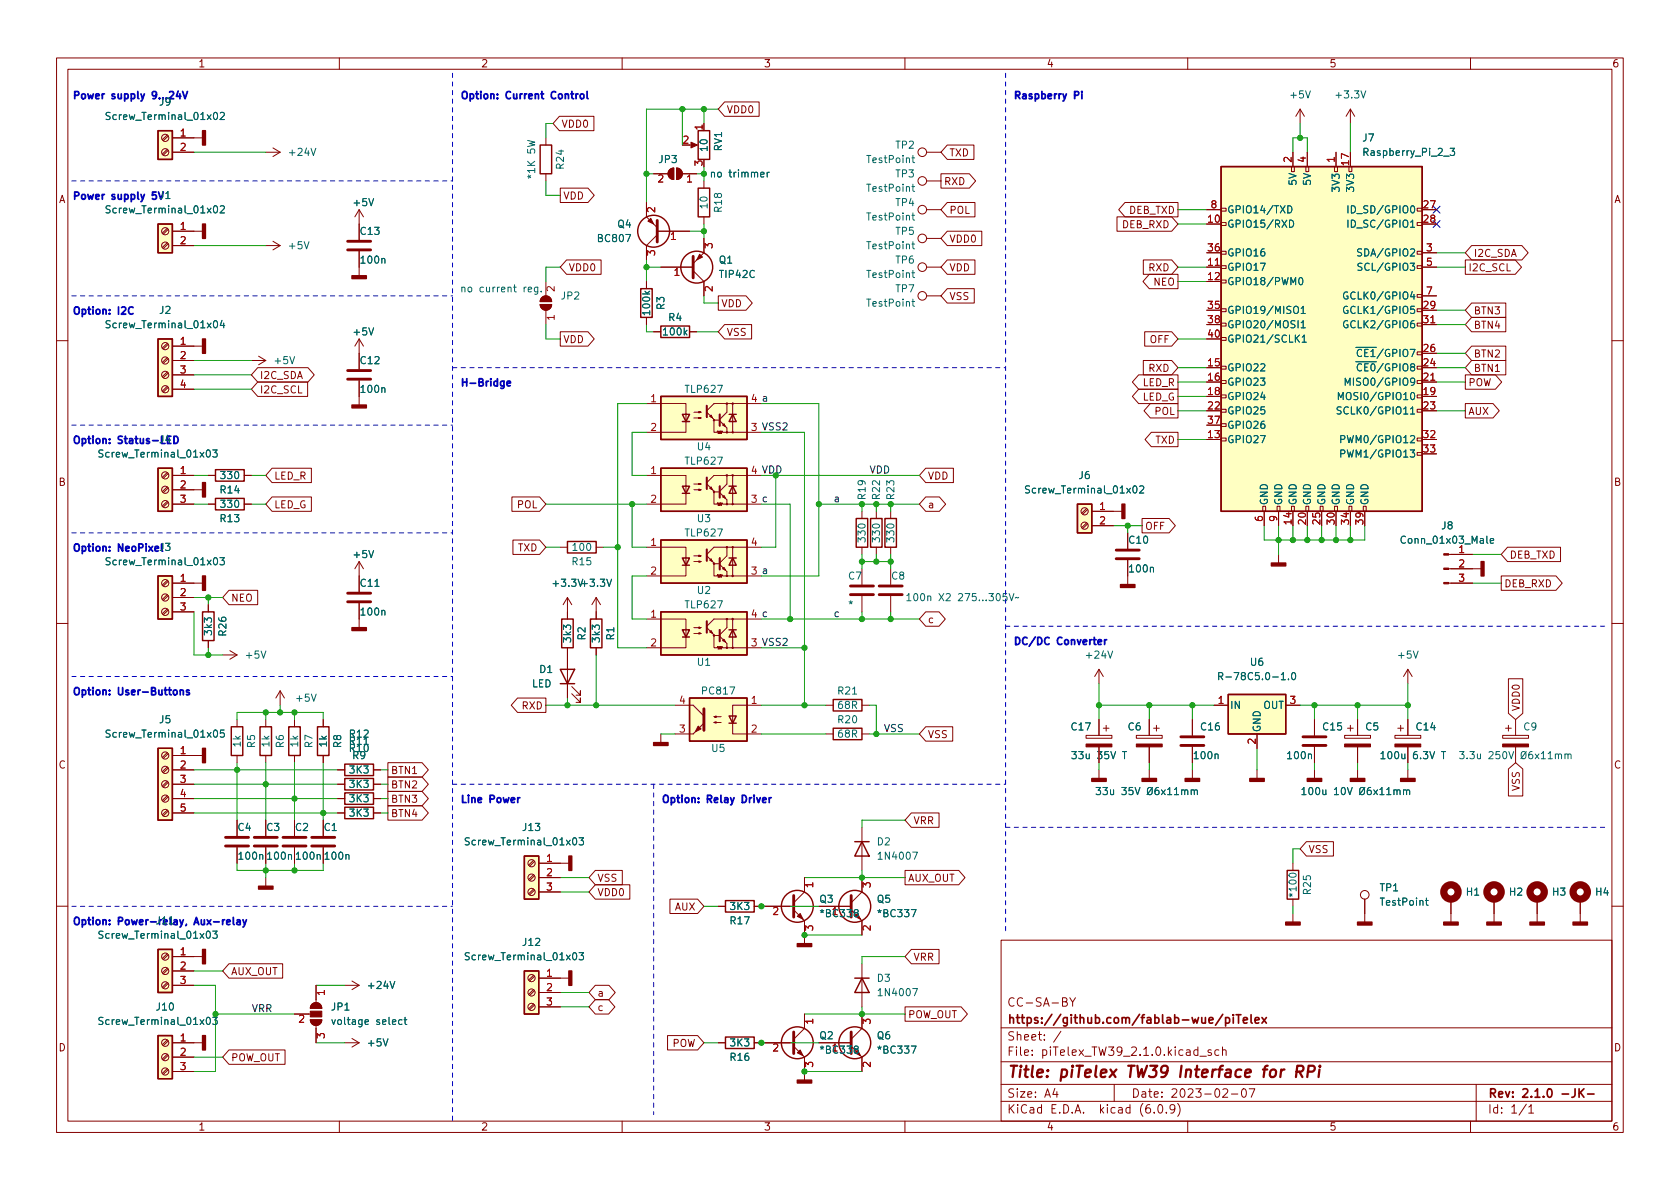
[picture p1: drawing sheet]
<svg xmlns="http://www.w3.org/2000/svg" width="297mm" height="210mm" viewBox="0 0 297 210" stroke-linecap="round" stroke-linejoin="round" font-family="sans-serif">
<defs><g id="words">
<text font-size="2.8" fill="#840000" x="178" y="190.6">Title: piTelex TW39 Interface for RPi</text>
<g font-size="2.1" fill="#840000">
<text x="178" y="178">CC-SA-BY</text>
<text x="178" y="184">Sheet: /</text>
<text x="178" y="181">https://github.com/fablab-wue/piTelex</text>
<text x="178" y="186.7">File: piTelex_TW39_2.1.0.kicad_sch</text>
<text x="178" y="196.9">KiCad E.D.A. kicad (6.0.9)</text>
<text x="178" y="194.1">Size: A4</text>
<text x="200" y="194.1">Date: 2023-02-07</text>
<text x="263" y="194.1">Rev: 2.1.0 -JK-</text>
<text x="263" y="196.9">Id: 1/1</text>
</g>
<g font-size="1.8" fill="#840000">
<text x="35" y="11.9">1</text>
<text x="85" y="11.9">2</text>
<text x="135" y="11.9">3</text>
<text x="185" y="11.9">4</text>
<text x="235" y="11.9">5</text>
<text x="285" y="11.9">6</text>
<text x="99.2" y="22.6">VDD0</text>
<text x="128.4" y="20">VDD0</text>
<text x="167.8" y="27.6">TXD</text>
<text x="10.3" y="35.9">A</text>
<text x="99.5" y="35.3">VDD</text>
<text x="166.8" y="32.7">RXD</text>
<text x="285.3" y="35.9">A</text>
<text x="167.8" y="37.8">POL</text>
<text x="198.4" y="40.3">DEB_RXD</text>
<text x="199.5" y="37.8">DEB_TXD</text>
<text x="100.5" y="48">VDD0</text>
<text x="167.8" y="48">VDD</text>
<text x="167.8" y="42.9">VDD0</text>
<text x="203.1" y="48">RXD</text>
<text x="259.6" y="48">I2C_SCL</text>
<text x="260.5" y="45.4">I2C_SDA</text>
<text x="167.8" y="53">VSS</text>
<text x="204" y="50.5">NEO</text>
<text x="127.5" y="54.3">VDD</text>
<text x="128.4" y="59.4">VSS</text>
<text x="260.5" y="55.6">BTN3</text>
<text x="260.5" y="58.1">BTN4</text>
<text x="99.5" y="60.7">VDD</text>
<text x="203.1" y="65.7">RXD</text>
<text x="203.3" y="60.7">OFF</text>
<text x="260.5" y="65.7">BTN1</text>
<text x="260.5" y="63.2">BTN2</text>
<text x="45.9" y="67">I2C_SDA</text>
<text x="45.9" y="69.6">I2C_SCL</text>
<text x="201.9" y="70.8">LED_G</text>
<text x="202" y="68.3">LED_R</text>
<text x="259.6" y="68.3">POW</text>
<text x="204.2" y="73.4">POL</text>
<text x="259.6" y="73.4">AUX</text>
<text x="204.3" y="78.4">TXD</text>
<text x="10.3" y="85.9">B</text>
<text x="48.4" y="84.8">LED_R</text>
<text x="48.4" y="89.9">LED_G</text>
<text x="91.5" y="89.9">POL</text>
<text x="164" y="84.8">VDD</text>
<text x="164" y="89.9">a</text>
<text x="285.3" y="85.9">B</text>
<text x="202.4" y="93.7">OFF</text>
<text x="91.6" y="97.5">TXD</text>
<text x="266.9" y="98.8">DEB_TXD</text>
<text x="40.8" y="106.4">NEO</text>
<text x="265.9" y="103.8">DEB_RXD</text>
<text x="164" y="110.2">c</text>
<text x="92.3" y="125.4">RXD</text>
<text x="268.7" y="125.8" transform="rotate(-90 268.7 125.8)">VDD0</text>
<text x="164" y="130.5">VSS</text>
<text x="10.3" y="135.9">C</text>
<text x="69.1" y="136.9">BTN1</text>
<text x="285.3" y="135.9">C</text>
<text x="69.1" y="139.4">BTN2</text>
<text x="69.1" y="141.9">BTN3</text>
<text x="268.7" y="139.8" transform="rotate(-90 268.7 139.8)">VSS</text>
<text x="69.1" y="144.5">BTN4</text>
<text x="161.4" y="145.8">VRR</text>
<text x="105.6" y="155.9">VSS</text>
<text x="160.5" y="155.9">AUX_OUT</text>
<text x="231.3" y="150.8">VSS</text>
<text x="105.6" y="158.5">VDD0</text>
<text x="119.3" y="161">AUX</text>
<text x="40.8" y="172.4">AUX_OUT</text>
<text x="161.4" y="169.9">VRR</text>
<text x="105.6" y="178.8">c</text>
<text x="105.6" y="176.2">a</text>
<text x="10.3" y="185.9">D</text>
<text x="118.8" y="185.1">POW</text>
<text x="160.5" y="180">POW_OUT</text>
<text x="285.3" y="185.9">D</text>
<text x="40.8" y="187.7">POW_OUT</text>
<text x="35" y="199.9">1</text>
<text x="85" y="199.9">2</text>
<text x="135" y="199.9">3</text>
<text x="185" y="199.9">4</text>
<text x="235" y="199.9">5</text>
<text x="285" y="199.9">6</text>
</g>
<g font-size="1.8" fill="#0000c2">
<text x="12.7" y="17.5">Power supply 9...24V</text>
<text x="81.3" y="17.5">Option: Current Control</text>
<text x="179.1" y="17.5">Raspberry Pi</text>
<text x="12.7" y="35.3">Power supply 5V</text>
<text x="12.7" y="55.6">Option: I2C</text>
<text x="81.3" y="68.3">H-Bridge</text>
<text x="12.7" y="78.5">Option: Status-LED</text>
<text x="12.7" y="97.5">Option: NeoPixel J3</text>
<text x="179.1" y="114">DC/DC Converter</text>
<text x="12.7" y="122.9">Option: User-Buttons</text>
<text x="81.3" y="142">Line Power</text>
<text x="116.8" y="142">Option: Relay Driver</text>
<text x="12.7" y="163.6">Option: Power-relay, Aux-relay</text>
</g>
<g font-size="1.8" fill="#006464">
<text x="228.3" y="17.4">+5V</text>
<text x="236.4" y="17.4">+3.3V</text>
<text x="19.5" y="21.2">Screw_Terminal_01x02</text>
<text x="28.2" y="18.7">J9</text>
<text x="51.3" y="27.6">+24V</text>
<text x="99.7" y="29.8" transform="rotate(-90 99.7 29.8)">R24</text>
<text x="116.5" y="28.8">JP3</text>
<text x="125.1" y="26.7" transform="rotate(-90 125.1 26.7)">10</text>
<text x="127.6" y="26.7" transform="rotate(-90 127.6 26.7)">RV1</text>
<text x="153.5" y="28.8">TestPoint</text>
<text x="158.4" y="26.3">TP2</text>
<text x="241" y="25">J7</text>
<text x="241.5" y="27.6">Raspberry_Pi_2_3</text>
<text x="28.2" y="35.2">J1</text>
<text x="94.6" y="31.2" transform="rotate(-90 94.6 31.2)">*1K 5W</text>
<text x="126.2" y="31.4">no trimmer</text>
<text x="153.5" y="33.9">TestPoint</text>
<text x="158.4" y="31.4">TP3</text>
<text x="229.2" y="32.6" transform="rotate(-90 229.2 32.6)">5V</text>
<text x="231.8" y="32.6" transform="rotate(-90 231.8 32.6)">5V</text>
<text x="236.9" y="33.6" transform="rotate(-90 236.9 33.6)">3V3</text>
<text x="239.4" y="33.6" transform="rotate(-90 239.4 33.6)">3V3</text>
<text x="19.5" y="37.7">Screw_Terminal_01x02</text>
<text x="62.6" y="36.4">+5V</text>
<text x="63.8" y="41.5">C13</text>
<text x="109.2" y="40.3">Q4</text>
<text x="125.1" y="36.8" transform="rotate(-90 125.1 36.8)">10</text>
<text x="127.6" y="37.4" transform="rotate(-90 127.6 37.4)">R18</text>
<text x="153.5" y="39">TestPoint</text>
<text x="158.4" y="41.5">TP5</text>
<text x="158.4" y="36.4">TP4</text>
<text x="216.9" y="40.3">GPIO15/RXD</text>
<text x="216.9" y="37.7">GPIO14/TXD</text>
<text x="239.3" y="37.7">ID_SD/GPIO0</text>
<text x="239.3" y="40.3">ID_SC/GPIO1</text>
<text x="51.2" y="44.1">+5V</text>
<text x="64" y="46.6">100n</text>
<text x="105.8" y="42.8">BC807</text>
<text x="127.2" y="46.6">Q1</text>
<text x="153.5" y="44.1">TestPoint</text>
<text x="158.4" y="46.6">TP6</text>
<text x="216.9" y="47.9">GPIO17</text>
<text x="216.9" y="45.3">GPIO16</text>
<text x="240.8" y="45.3">SDA/GPIO2</text>
<text x="241" y="47.9">SCL/GPIO3</text>
<text x="82.4" y="51.7">no current reg.</text>
<text x="99.3" y="53">JP2</text>
<text x="127.3" y="49.1">TIP42C</text>
<text x="153.5" y="49.1">TestPoint</text>
<text x="158.4" y="51.7">TP7</text>
<text x="216.9" y="50.4">GPIO18/PWM0</text>
<text x="238.6" y="53">GCLK0/GPIO4</text>
<text x="19.5" y="58">Screw_Terminal_01x04</text>
<text x="28.2" y="55.5">J2</text>
<text x="62.6" y="59.3">+5V</text>
<text x="114.9" y="55.6" transform="rotate(-90 114.9 55.6)">100k</text>
<text x="117.4" y="59.3">100k</text>
<text x="117.5" y="54.7" transform="rotate(-90 117.5 54.7)">R3</text>
<text x="118.2" y="56.8">R4</text>
<text x="153.5" y="54.2">TestPoint</text>
<text x="216.9" y="55.5">GPIO19/MISO1</text>
<text x="216.9" y="58">GPIO20/MOSI1</text>
<text x="238.6" y="55.5">GCLK1/GPIO5</text>
<text x="238.6" y="58">GCLK2/GPIO6</text>
<text x="48.7" y="64.4">+5V</text>
<text x="63.8" y="64.4">C12</text>
<text x="216.9" y="65.7">GPIO22</text>
<text x="216.9" y="60.6">GPIO21/SCLK1</text>
<text x="239.7" y="65.7">~{CE0}/GPIO8</text>
<text x="239.7" y="63.1">~{CE1}/GPIO7</text>
<text x="64" y="69.5">100n</text>
<text x="121.3" y="69.5">TLP627</text>
<text x="216.9" y="68.2">GPIO23</text>
<text x="216.9" y="70.7">GPIO24</text>
<text x="238.1" y="70.7">MOSI0/GPIO10</text>
<text x="239" y="68.2">MISO0/GPIO9</text>
<text x="216.9" y="73.3">GPIO25</text>
<text x="216.9" y="75.8">GPIO26</text>
<text x="237.8" y="73.3">SCLK0/GPIO11</text>
<text x="18.2" y="80.9">Screw_Terminal_01x03</text>
<text x="28.2" y="78.4">J4</text>
<text x="121.3" y="82.2">TLP627</text>
<text x="123.3" y="79.6">U4</text>
<text x="216.9" y="78.4">GPIO27</text>
<text x="238.3" y="78.4">PWM0/GPIO12</text>
<text x="238.3" y="80.9">PWM1/GPIO13</text>
<text x="39" y="87.2">R14</text>
<text x="39.2" y="84.7">330</text>
<text x="39.2" y="89.8">330</text>
<text x="153" y="88.2" transform="rotate(-90 153 88.2)">R19</text>
<text x="155.6" y="88.2" transform="rotate(-90 155.6 88.2)">R22</text>
<text x="158.1" y="88.2" transform="rotate(-90 158.1 88.2)">R23</text>
<text x="182" y="87.2">Screw_Terminal_01x02</text>
<text x="190.8" y="84.7">J6</text>
<text x="224.2" y="89.4" transform="rotate(-90 224.2 89.4)">GND</text>
<text x="226.7" y="89.4" transform="rotate(-90 226.7 89.4)">GND</text>
<text x="229.2" y="89.4" transform="rotate(-90 229.2 89.4)">GND</text>
<text x="231.8" y="89.4" transform="rotate(-90 231.8 89.4)">GND</text>
<text x="234.3" y="89.4" transform="rotate(-90 234.3 89.4)">GND</text>
<text x="236.9" y="89.4" transform="rotate(-90 236.9 89.4)">GND</text>
<text x="239.4" y="89.4" transform="rotate(-90 239.4 89.4)">GND</text>
<text x="241.9" y="89.4" transform="rotate(-90 241.9 89.4)">GND</text>
<text x="39" y="92.3">R13</text>
<text x="121.3" y="94.9">TLP627</text>
<text x="123.3" y="92.3">U3</text>
<text x="153" y="95.7" transform="rotate(-90 153 95.7)">330</text>
<text x="155.6" y="95.7" transform="rotate(-90 155.6 95.7)">330</text>
<text x="158.1" y="95.7" transform="rotate(-90 158.1 95.7)">330</text>
<text x="254.9" y="93.6">J8</text>
<text x="19.5" y="99.9">Screw_Terminal_01x03</text>
<text x="28.2" y="97.4">J3</text>
<text x="62.6" y="98.7">+5V</text>
<text x="101.2" y="99.9">R15</text>
<text x="101.4" y="97.4">100</text>
<text x="199.7" y="96.1">C10</text>
<text x="199.8" y="101.2">100n</text>
<text x="248.2" y="96.1">Conn_01x03_Male</text>
<text x="63.8" y="103.8">C11</text>
<text x="98" y="103.8">+3.3V +3.3V</text>
<text x="121.3" y="107.6">TLP627</text>
<text x="123.3" y="105">U2</text>
<text x="150" y="102.5">C7</text>
<text x="150.1" y="107.6">*</text>
<text x="157.7" y="102.5">C8</text>
<text x="162.3" y="106.3">100n X2 275...305V~</text>
<text x="37.5" y="112.2" transform="rotate(-90 37.5 112.2)">3k3</text>
<text x="40" y="112.4" transform="rotate(-90 40 112.4)">R26</text>
<text x="64" y="108.8">100n</text>
<text x="101" y="113.5" transform="rotate(-90 101 113.5)">3k3</text>
<text x="103.5" y="113.1" transform="rotate(-90 103.5 113.1)">R2</text>
<text x="106" y="113.5" transform="rotate(-90 106 113.5)">3k3</text>
<text x="108.6" y="113.1" transform="rotate(-90 108.6 113.1)">R1</text>
<text x="43.6" y="116.5">+5V</text>
<text x="95.4" y="119">D1</text>
<text x="123.3" y="117.7">U1</text>
<text x="192.2" y="116.5">+24V</text>
<text x="221.1" y="117.7">U6</text>
<text x="247.3" y="116.5">+5V</text>
<text x="52.5" y="124.1">+5V</text>
<text x="94" y="121.5">LED</text>
<text x="124.3" y="122.8">PC817</text>
<text x="148.2" y="122.8">R21</text>
<text x="148.2" y="125.3">68R</text>
<text x="216.9" y="120.3">R-78C5.0-1.0</text>
<text x="217.4" y="125.3">IN</text>
<text x="223.3" y="125.3">OUT</text>
<text x="19.5" y="130.4">Screw_Terminal_01x05</text>
<text x="28.2" y="127.9">J5</text>
<text x="61.9" y="130.4">R12</text>
<text x="61.9" y="131.7">R11</text>
<text x="148.2" y="127.9">R20</text>
<text x="148.2" y="130.4">68R</text>
<text x="189.5" y="129.2">C17</text>
<text x="199.5" y="129.2">C6</text>
<text x="212.4" y="129.2">C16</text>
<text x="222.9" y="129.5" transform="rotate(-90 222.9 129.5)">GND</text>
<text x="234" y="129.2">C15</text>
<text x="241.5" y="129.2">C5</text>
<text x="250.5" y="129.2">C14</text>
<text x="269.4" y="129.2">C9</text>
<text x="42.5" y="132" transform="rotate(-90 42.5 132)">1k</text>
<text x="45.1" y="132.2" transform="rotate(-90 45.1 132.2)">R5</text>
<text x="47.6" y="132" transform="rotate(-90 47.6 132)">1k</text>
<text x="50.2" y="132.2" transform="rotate(-90 50.2 132.2)">R6</text>
<text x="52.7" y="132" transform="rotate(-90 52.7 132)">1k</text>
<text x="55.2" y="132.2" transform="rotate(-90 55.2 132.2)">R7</text>
<text x="57.8" y="132" transform="rotate(-90 57.8 132)">1k</text>
<text x="60.3" y="132.2" transform="rotate(-90 60.3 132.2)">R8</text>
<text x="61.9" y="136.8">3K3</text>
<text x="61.9" y="133">R10</text>
<text x="62.4" y="134.2">R9</text>
<text x="125.9" y="133">U5</text>
<text x="190.2" y="134.2">33u 35V T</text>
<text x="211.3" y="134.2">100n</text>
<text x="227.8" y="134.2">100n</text>
<text x="244.9" y="134.2">100u 6.3V T</text>
<text x="61.9" y="139.3">3K3</text>
<text x="61.9" y="141.9">3K3</text>
<text x="42.1" y="146.9">C4</text>
<text x="47.2" y="146.9">C3</text>
<text x="52.3" y="146.9">C2</text>
<text x="57.3" y="146.9">C1</text>
<text x="61.9" y="144.4">3K3</text>
<text x="83" y="149.5">Screw_Terminal_01x03</text>
<text x="92.5" y="146.9">J13</text>
<text x="155.1" y="149.5">D2</text>
<text x="42.4" y="152">100n</text>
<text x="47.4" y="152">100n</text>
<text x="52.5" y="152">100n</text>
<text x="57.6" y="152">100n</text>
<text x="155.6" y="152">1N4007</text>
<text x="129.2" y="160.9">3K3</text>
<text x="144.9" y="159.6">Q3</text>
<text x="147.1" y="161.8">1</text>
<text x="155.1" y="159.6">Q5</text>
<text x="229.2" y="158.3" transform="rotate(-90 229.2 158.3)">*100</text>
<text x="231.8" y="158.1" transform="rotate(-90 231.8 158.1)">R25</text>
<text x="244" y="157.6">TP1</text>
<text x="244.2" y="160.1">TestPoint</text>
<text x="259.3" y="158.4">H1</text>
<text x="266.9" y="158.4">H2</text>
<text x="274.5" y="158.4">H3</text>
<text x="282.2" y="158.4">H4</text>
<text x="18.2" y="166">Screw_Terminal_01x03</text>
<text x="27.7" y="163.4">J11</text>
<text x="92.5" y="167.3">J12</text>
<text x="129.2" y="163.4">R17</text>
<text x="145.3" y="162.2">*BC338</text>
<text x="155.5" y="162.2">*BC337</text>
<text x="83" y="169.8">Screw_Terminal_01x03</text>
<text x="155.1" y="173.6">D3</text>
<text x="27.7" y="178.7">J10</text>
<text x="58.6" y="178.7">JP1</text>
<text x="65.3" y="174.9">+24V</text>
<text x="155.6" y="176.1">1N4007</text>
<text x="18.2" y="181.2">Screw_Terminal_01x03</text>
<text x="59.4" y="181.2">voltage select</text>
<text x="65.2" y="185">+5V</text>
<text x="129.2" y="185">3K3</text>
<text x="144.9" y="183.8">Q2</text>
<text x="147.1" y="185.9">1</text>
<text x="155.1" y="183.8">Q6</text>
<text x="129.2" y="187.6">R16</text>
<text x="145.3" y="186.3">*BC338</text>
<text x="155.5" y="186.3">*BC337</text>
</g>
<g font-size="1.8" fill="#a90000">
<text x="124.2" y="23" transform="rotate(-90 124.2 23)">1</text>
<text x="31.9" y="24.1">1</text>
<text x="31.9" y="26.7">2</text>
<text x="120.8" y="25.4">2</text>
<text x="124.2" y="29.3" transform="rotate(-90 124.2 29.3)">3</text>
<text x="228.3" y="28.7" transform="rotate(-90 228.3 28.7)">2</text>
<text x="230.9" y="28.7" transform="rotate(-90 230.9 28.7)">4</text>
<text x="236" y="28.7" transform="rotate(-90 236 28.7)">1</text>
<text x="238.5" y="29.2" transform="rotate(-90 238.5 29.2)">17</text>
<text x="116.3" y="32.3">2</text>
<text x="121.4" y="32.3">1</text>
<text x="31.9" y="40.6">1</text>
<text x="115.8" y="37.6" transform="rotate(-90 115.8 37.6)">2</text>
<text x="213.6" y="39.4">10</text>
<text x="214.1" y="36.8">8</text>
<text x="251.7" y="36.8">27</text>
<text x="251.7" y="39.4">28</text>
<text x="31.9" y="43.2">2</text>
<text x="115.8" y="45.2" transform="rotate(-90 115.8 45.2)">3</text>
<text x="118.6" y="42.4">1</text>
<text x="126" y="43.9" transform="rotate(-90 126 43.9)">3</text>
<text x="213.6" y="47">11</text>
<text x="213.6" y="44.4">36</text>
<text x="252.2" y="44.4">3</text>
<text x="252.2" y="47">5</text>
<text x="98" y="51.5" transform="rotate(-90 98 51.5)">2</text>
<text x="119.2" y="48.8">1</text>
<text x="126" y="51.5" transform="rotate(-90 126 51.5)">2</text>
<text x="213.6" y="49.5">12</text>
<text x="252.2" y="52.1">7</text>
<text x="98" y="56.6" transform="rotate(-90 98 56.6)">1</text>
<text x="213.6" y="54.6">35</text>
<text x="213.6" y="57.1">38</text>
<text x="213.6" y="59.7">40</text>
<text x="251.7" y="54.6">29</text>
<text x="251.7" y="57.1">31</text>
<text x="31.9" y="61">1</text>
<text x="31.9" y="63.5">2</text>
<text x="213.6" y="64.8">15</text>
<text x="251.7" y="64.8">24</text>
<text x="251.7" y="62.2">26</text>
<text x="31.9" y="66">3</text>
<text x="31.9" y="68.6">4</text>
<text x="115.1" y="71.1">1</text>
<text x="213.6" y="67.3">16</text>
<text x="213.6" y="69.8">18</text>
<text x="251.7" y="69.8">19</text>
<text x="251.7" y="67.3">21</text>
<text x="115.1" y="76.2">2</text>
<text x="213.6" y="77.5">13</text>
<text x="213.6" y="72.4">22</text>
<text x="213.6" y="74.9">37</text>
<text x="251.7" y="72.4">23</text>
<text x="251.7" y="77.5">32</text>
<text x="31.9" y="83.8">1</text>
<text x="115.1" y="83.8">1</text>
<text x="251.7" y="80">33</text>
<text x="31.9" y="86.4">2</text>
<text x="31.9" y="88.9">3</text>
<text x="115.1" y="88.9">2</text>
<text x="194.5" y="90.2">1</text>
<text x="194.5" y="92.7">2</text>
<text x="223.3" y="92.2" transform="rotate(-90 223.3 92.2)">6</text>
<text x="225.8" y="92.2" transform="rotate(-90 225.8 92.2)">9</text>
<text x="228.3" y="92.7" transform="rotate(-90 228.3 92.7)">14</text>
<text x="230.9" y="92.7" transform="rotate(-90 230.9 92.7)">20</text>
<text x="233.4" y="92.7" transform="rotate(-90 233.4 92.7)">25</text>
<text x="236" y="92.7" transform="rotate(-90 236 92.7)">30</text>
<text x="238.5" y="92.7" transform="rotate(-90 238.5 92.7)">34</text>
<text x="241" y="92.7" transform="rotate(-90 241 92.7)">39</text>
<text x="115.1" y="96.5">1</text>
<text x="115.1" y="101.6">2</text>
<text x="132.9" y="96.5">4</text>
<text x="258" y="97.8">1</text>
<text x="258" y="100.3">2</text>
<text x="31.9" y="102.9">1</text>
<text x="31.9" y="105.4">2</text>
<text x="31.9" y="107.9">3</text>
<text x="258" y="102.9">3</text>
<text x="115.1" y="109.2">1</text>
<text x="115.1" y="114.3">2</text>
<text x="120.2" y="124.5">4</text>
<text x="132.9" y="124.5">1</text>
<text x="215.4" y="124.5">1</text>
<text x="228.1" y="124.5">3</text>
<text x="120.2" y="129.5">3</text>
<text x="132.9" y="129.5">2</text>
<text x="222" y="131.6" transform="rotate(-90 222 131.6)">2</text>
<text x="31.9" y="133.3">1</text>
<text x="31.9" y="135.9">2</text>
<text x="31.9" y="138.4">3</text>
<text x="31.9" y="141">4</text>
<text x="31.9" y="143.5">5</text>
<text x="96.7" y="152.4">1</text>
<text x="96.7" y="154.9">2</text>
<text x="96.7" y="157.5">3</text>
<text x="136.7" y="161.8">2</text>
<text x="143.8" y="157" transform="rotate(-90 143.8 157)">1</text>
<text x="153.9" y="157" transform="rotate(-90 153.9 157)">3</text>
<text x="143.8" y="164.6" transform="rotate(-90 143.8 164.6)">3</text>
<text x="153.9" y="164.6" transform="rotate(-90 153.9 164.6)">2</text>
<text x="31.9" y="168.9">1</text>
<text x="31.9" y="171.4">2</text>
<text x="31.9" y="174">3</text>
<text x="96.7" y="172.7">1</text>
<text x="57.4" y="176" transform="rotate(-90 57.4 176)">1</text>
<text x="96.7" y="175.3">2</text>
<text x="96.7" y="177.8">3</text>
<text x="31.9" y="184.1">1</text>
<text x="52.8" y="180.8">2</text>
<text x="57.4" y="183.6" transform="rotate(-90 57.4 183.6)">3</text>
<text x="136.7" y="185.9">2</text>
<text x="143.8" y="181.1" transform="rotate(-90 143.8 181.1)">1</text>
<text x="153.9" y="181.1" transform="rotate(-90 153.9 181.1)">3</text>
<text x="31.9" y="186.7">2</text>
<text x="31.9" y="189.2">3</text>
<text x="143.8" y="188.7" transform="rotate(-90 143.8 188.7)">3</text>
<text x="153.9" y="188.7" transform="rotate(-90 153.9 188.7)">2</text>
</g>
<g font-size="1.8" fill="#0f0f0f">
<text x="132.9" y="71.1">4 a</text>
<text x="132.9" y="76.2">3 VSS2</text>
<text x="153.7" y="83.7">VDD</text>
<text x="132.9" y="88.9">3 c</text>
<text x="147.3" y="88.8">a</text>
<text x="132.9" y="101.6">3 a</text>
<text x="132.9" y="109.2">4 c</text>
<text x="147.3" y="109.1">c</text>
<text x="132.9" y="114.3">3 VSS2</text>
<text x="156.2" y="129.4">VSS</text>
<text x="44.4" y="179">VRR</text>
</g>
<text font-size="1.8" fill="#009600" x="132.9" y="83.8">4 VDD</text>
</g></defs>
<g fill="none" stroke="#840000" stroke-width=".18">
<path d="M10 10.2h277v190.1h-277zM12 12.2h273v186.1h-273zM60 10.2v2M110 10.2v2M128.1 18h6.1v2.6h-6.1l-1.1-1.3zM160 10.2v2M210 10.2v2M229.9 19.3l-.8 1.3M229.9 19.3v2.5M229.9 19.3l.7 1.3M238.8 19.3l-.8 1.3M238.8 19.3v2.5"/>
<path d="M238.8 19.3l.7 1.3M260 10.2v2M29.6 26.4l-.9 .8M29.6 23.9l-.9 .8M29.7 26.6l-.8 .8M29.7 24l-.8 .9M30.5 26.9h3.8M30.5 24.4h5.3M47 26.9h2.5M48.3 26.2l1.2 .7M49.5 26.9l-1.2 .8M63.5 37.1v5.3"/>
<path d="M63.5 37.1l-.8 1.2M63.5 37.1l.8 1.2M96.5 24.4v1.2M96.5 30.7v1.3M98.9 20.6h6.1v2.5h-6.1l-1.1-1.3zM99.1 33.3h4.9l1.1 1.2-1.1 1.3h-4.9zM114.3 35.8v2.5l1.9 2M115.6 30.7h2.5M118.4 30l.7-.3v2a1.02 1.02 0 0 1-.9-.6 1.02 1.02 0 0 1 .2-1.1zM119.6 29.7a1.02 1.02 0 0 1 1 1 1.02 1.02 0 0 1-1 1zM120.6 30.7h2.6M121.9 25.6h1"/>
<path d="M124.5 32v1.3M124.5 38.3v1.3M163.8 32h2.6M163.8 26.9h2.6M163.8 37.1h2.6M166.4 30.7h5l1.1 1.3-1.1 1.3h-5zM167.5 35.8h4.9v2.5h-4.9l-1.1-1.2zM167.5 25.6h4.7v2.6h-4.7l-1.1-1.3zM197.5 38.3h9.7l1.1 1.3-1.1 1.3h-9.7zM198.9 35.8h9.4v2.5h-9.4l-1.1-1.2zM213.4 37.1h2.5M215.9 39.4h.9v.5h-.9z"/>
<path d="M215.9 36.8h.9v.5h-.9zM228.3 29.5h.6v.8h-.6zM228.6 26.9v2.6M230.9 29.5h.5v.8h-.5zM231.1 26.9v2.6M236 29.5h.5v.8h-.5zM236.2 26.9v2.6M238.5 29.5h.5v.8h-.5zM250.6 39.4h.9v.5h-.9zM250.6 36.8h.9v.5h-.9zM29.6 42.9l-.9 .9M29.6 40.4l-.9 .8"/>
<path d="M29.7 43.1l-.8 .8M29.7 40.6l-.8 .8M30.5 40.9h5.3M30.5 43.4h3.8M47 43.4h2.5M48.3 42.7l1.2 .7M49.5 43.4l-1.2 .8M63.5 44.4v4.4M63.5 59.9v5.4M63.5 59.9l-.8 1.3M63.5 59.9l.8 1.3M95.5 53.8h2a1.02 1.02 0 0 1-1 1.1 1.02 1.02 0 0 1-1-1.1z"/>
<path d="M95.8 52.6a1.02 1.02 0 0 1 1.1-.2 1.02 1.02 0 0 1 .6 .9h-2zM96.5 49.8v2.5M96.5 54.9v2.5M99.1 58.7h4.9l1.1 1.2-1.1 1.3h-4.9zM100.2 46h6.1v2.5h-6.1l-1.1-1.3zM114.3 49.8v1.2M114.3 56.1v1.3M115.6 58.7h1.2M116.2 41.5l-1.9 1.9v2.6M116.2 40.9h5.7M116.8 47.2h5.8M121.9 58.7h1.3"/>
<path d="M122.6 47.9l1.9 1.9v2.5M124.5 42.2v2.5l-1.9 1.9M127 52.3h4.9l1.1 1.3-1.1 1.3h-4.9zM128.1 57.4h4.8v2.5h-4.8l-1.1-1.2zM163.8 47.2h2.6M163.8 42.2h2.6M163.8 52.3h2.6M167.5 46h4.9v2.5h-4.9l-1.1-1.3zM167.5 40.9h6.1v2.5h-6.1l-1.1-1.2zM167.5 51h4.8v2.6h-4.8l-1.1-1.3zM202.1 46h5.1l1.1 1.2-1.1 1.3h-5.1zM202.4 58.7h4.8l1.1 1.2-1.1 1.3h-4.8z"/>
<path d="M203.2 48.5h5.1v2.5h-5.1l-1.1-1.2zM213.4 47.2h2.5M215.9 59.7h.9v.5h-.9zM215.9 57.1h.9v.6h-.9zM215.9 54.6h.9v.5h-.9zM215.9 49.5h.9v.5h-.9zM215.9 47h.9v.5h-.9zM215.9 44.4h.9v.6h-.9zM250.6 57.1h.9v.6h-.9zM250.6 54.6h.9v.5h-.9zM250.6 52.1h.9v.5h-.9zM250.6 47h.9v.5h-.9z"/>
<path d="M250.6 44.4h.9v.6h-.9zM251.5 47.2h2.5M251.5 44.7h2.5M251.5 57.4h2.5M251.5 52.3h2.5M259.1 46h8.8l1.1 1.2-1.1 1.3h-8.8zM260.2 53.6h6v2.5h-6l-1.1-1.2zM260.2 56.1h6v2.6h-6l-1.1-1.3zM260.2 43.4h8.9l1.1 1.3-1.1 1.3h-8.9l-1.1-1.3zM10 60.2h2M29.6 68.3l-.9 .9M29.6 65.8l-.9 .8"/>
<path d="M29.6 63.2l-.9 .9M29.6 60.7l-.9 .8M29.7 68.5l-.8 .8M29.7 66l-.8 .8M29.7 63.4l-.8 .9M29.7 60.9l-.8 .8M30.5 61.2h5.3M30.5 63.7h3.8M30.5 66.3h3.8M30.5 68.8h3.8M44.4 63.7h2.6M45.6 65h8.9l1.1 1.3-1.1 1.3h-8.9l-1.2-1.3z"/>
<path d="M45.6 67.6h8.8v2.5h-8.8l-1.2-1.3zM45.7 63l1.3 .7M47 63.7l-1.3 .8M63.5 67.3v4.3M114.3 71.4h7v1.9M121.3 73.1v3.3h-7M122.7 73.9h1.3l-.4 .1v-.2l.4 .1M122.7 72.9h1.3l-.4 .1v-.2l.4 .1M125 72.9l1.2 1.3v2.2h.5l.2-.2 .1 .5 .1-.5 .2 .5 .1-.5 .1 .5 .1-.5 .2 .2h.7M125.5 73.7l.2-.3 .3 .5zM126.2 74.3h1.1M127.3 74.4l1.2 1.3v.7"/>
<path d="M127.8 75.2l.2-.3 .3 .5zM128.5 71.4v1.5l-1.2 1.3M128.5 76.4h6.1M129.5 71.4v5M134.6 71.4h-8.4l-1.2 1.2M201.3 68.8h7v2.6h-7l-1.1-1.3zM201.3 66.3h7v2.5h-7l-1.1-1.2zM202.1 63.7h5.1l1.1 1.3-1.1 1.3h-5.1zM203.4 71.4h4.9v2.5h-4.9l-1.1-1.3zM203.6 76.4h4.7v2.6h-4.7l-1.1-1.3zM215.9 77.5h.9v.5h-.9zM215.9 74.9h.9v.5h-.9z"/>
<path d="M215.9 72.4h.9v.5h-.9zM215.9 69.8h.9v.6h-.9zM215.9 67.3h.9v.5h-.9zM215.9 64.8h.9v.5h-.9zM250.6 77.5h.9v.5h-.9zM250.6 72.4h.9v.5h-.9zM250.6 69.8h.9v.6h-.9zM250.6 67.3h.9v.5h-.9zM251.5 67.6h2.5M259.1 71.4h4.9l1.1 1.2-1.1 1.3h-4.9zM259.1 66.3h5.3l1.1 1.3-1.1 1.2h-5.3zM260.2 63.7h6v2.6h-6l-1.1-1.3z"/>
<path d="M260.2 61.2h6v2.5h-6l-1.1-1.2zM285 60.2h2M29.6 88.6l-.9 .9M29.6 86.1l-.9 .8M29.6 83.6l-.9 .8M29.7 88.8l-.8 .9M29.7 86.3l-.8 .8M29.7 83.7l-.8 .9M30.5 84.1h3.8M30.5 89.1h3.8M30.5 86.6h5.3M36.8 84.1h1.3"/>
<path d="M36.8 89.1h1.3M43.2 84.1h1.2M43.2 89.1h1.2M48.1 82.8h7v2.5h-7l-1.1-1.2zM48.1 87.9h7v2.5h-7l-1.1-1.3zM63.5 99.3l-.8 1.3M63.5 99.3v5.3M63.5 99.3l.8 1.3M90.5 87.9h4.9l1.1 1.2-1.1 1.3h-4.9zM90.7 95.5h4.7l1.1 1.3-1.1 1.2h-4.7zM99.1 96.8h1.2M105.4 96.8h1.3"/>
<path d="M114.3 96.8h7v1.9M114.3 84.1h7v1.9M121.3 98.5v3.3h-7M121.3 85.8v3.3h-7M122.7 99.3h1.3l-.4 .1v-.2l.4 .1M122.7 98.3h1.3l-.4 .1v-.2l.4 .1M122.7 86.6h1.3l-.4 .1v-.2l.4 .1M122.7 85.6h1.3l-.4 .1v-.2l.4 .1M125 98.3l1.2 1.3v2.2h.5l.2-.2 .1 .5 .1-.5 .2 .5 .1-.5 .1 .5 .1-.5 .2 .2h.7M125 85.6l1.2 1.3v2.2h.5l.2-.2 .1 .5 .1-.5 .2 .5 .1-.5 .1 .5 .1-.5 .2 .2h.7M125.5 99.1l.2-.3 .3 .5zM125.5 86.4l.2-.3 .3 .5z"/>
<path d="M126.2 99.7h1.1M126.2 87h1.1M127.3 87.1l1.2 1.3v.7M127.3 99.8l1.2 1.3v.7M127.8 87.9l.2-.3 .3 .5zM128.5 84.1v1.5l-1.2 1.3M128.5 96.8v1.5l-1.2 1.3M128.5 89.1h6.1M129.5 84.1v5M129.5 96.8v5M134.6 96.8h-8.4l-1.2 1.2M134.6 84.1h-8.4l-1.2 1.2"/>
<path d="M152.4 90.4v1.3M152.4 96.8v1.2M154.9 90.4v1.3M154.9 96.8v1.2M157.5 90.4v1.3M157.5 96.8v1.2M163.7 82.8h4.9v2.5h-4.9l-1.1-1.2zM163.7 87.9h2.4l1.1 1.2-1.1 1.3h-2.4l-1.1-1.3zM192.1 92.5l-.8 .8M192.1 89.9l-.8 .8M192.3 92.6l-.9 .9M192.3 90.1l-.9 .8"/>
<path d="M193 90.4h5.4M193 93h3.8M199.4 94.2v2.8M199.4 99.1v4.3M201.9 91.7h4.8l1.1 1.3-1.1 1.2h-4.8zM223.3 89.5h.5v.9h-.5zM223.5 90.4v2.6M225.8 89.5h.5v.9h-.5zM226.1 90.4v2.6M226.1 98v1.6M228.3 89.5h.6v.9h-.6zM230.9 89.5h.5v.9h-.5z"/>
<path d="M233.4 89.5h.5v.9h-.5zM236 89.5h.5v.9h-.5zM238.5 89.5h.5v.9h-.5zM241 89.5h.6v.9h-.6zM250.6 80h.9v.5h-.9zM256.1 98h4.2M266.5 96.8h9.4v2.5h-9.4l-1.1-1.3zM10 110.2h2M29.6 107.7l-.9 .8M29.6 105.2l-.9 .8M29.6 102.6l-.9 .8M29.7 107.9l-.8 .8"/>
<path d="M29.7 105.3l-.8 .9M29.7 102.8l-.8 .8M30.5 103.1h5.3M30.5 105.7h3.8M30.5 108.2h3.8M36.8 106.9v1.3M36.8 113.3v1.2M39.4 115.8h2.5M40.5 104.4h5.1v2.5h-5.1l-1.1-1.2zM40.6 115.1l1.3 .7M41.9 115.8l-1.3 .8M63.5 106.7v4.3"/>
<path d="M100.3 105.7v3.8M100.3 114.5v8.9M100.3 105.7l-.7 1.2M100.3 105.7l.8 1.2M105.4 105.7l-.8 1.2M105.4 105.7v3.8M105.4 114.5v1.3M105.4 105.7l.8 1.2M114.3 109.5h7v1.9M121.3 111.2v3.3h-7M122.7 112h1.3l-.4 .1v-.2l.4 .1M122.7 111h1.3l-.4 .1v-.2l.4 .1"/>
<path d="M125 111l1.2 1.3v2.2h.5l.2-.2 .1 .5 .1-.5 .2 .5 .1-.5 .1 .5 .1-.5 .2 .2h.7M125.5 111.8l.2-.3 .3 .5zM126.2 112.4h1.1M127.3 112.5l1.2 1.3v.7M127.8 113.3l.2-.3 .3 .5zM128 100.3l.3 .5-.5-.2zM128.5 109.5v1.5l-1.2 1.3M128.5 114.5h6.1M128.5 101.8h6.1M129.5 109.5v5M134.6 109.5h-8.4l-1.2 1.2M152.4 100.6v2.8"/>
<path d="M152.4 105.4v2.8M157.5 100.6v2.8M157.5 105.4v2.8M163.7 108.2h2.3l1.1 1.3-1.1 1.2h-2.3l-1.1-1.2zM194.3 118.4l-.8 1.2M194.3 118.4v2.5M194.3 118.4l.8 1.2M248.9 118.4l-.7 1.2M248.9 118.4v2.5M248.9 118.4l.8 1.2M256.1 103.1h4.2M256.1 100.6h5.8"/>
<path d="M265.4 101.8h9.7l1.1 1.3-1.1 1.3h-9.7zM285 110.2h2M29.6 138.2l-.9 .8M29.6 135.6l-.9 .9M29.6 133.1l-.9 .8M29.7 138.3l-.8 .9M29.7 135.8l-.8 .8M29.7 133.3l-.8 .8M30.5 133.6h5.3M30.5 136.1h3.8M30.5 138.7h3.8M41.9 127.2v1.3"/>
<path d="M41.9 133.6v1.3M47 127.2v1.3M47 133.6v1.3M49.5 122.2l-.7 1.2M49.5 122.2v2.5M49.5 122.2l.8 1.2M52.1 127.2v1.3M52.1 133.6v1.3M57.1 127.2v1.3M57.1 133.6v1.3M59.7 136.1h1.3M59.7 138.7h1.3"/>
<path d="M66 136.1h1.3M66 138.7h1.3M68.6 137.4h6l1.1 1.3-1.1 1.2h-6zM68.6 139.9h6l1.1 1.3-1.1 1.3h-6zM68.6 134.9h6l1.1 1.2-1.1 1.3h-6zM91.5 123.4h5v2.6h-5l-1.1-1.3zM101.1 122.7l1.5 1.5v-.8v.8h-.7M101.1 121.4l1.5 1.5v-.7v.7h-.7M116.8 129.8v1.5M119.4 124.7h3.2l1.9 1.9M119.4 129.8h3.2M126.2 127.8l.4-.2v.3l-.4-.1h1.3"/>
<path d="M126.2 126.7l.4-.1v.3l-.4-.2h1.3M134.6 124.7h-5.1v5.1h5.1M146 124.7h1.3M146 129.8h1.3M152.4 124.7h1.3M152.4 129.8h1.3M163.7 128.5h4.7v2.6h-4.7l-1.1-1.3zM192 130h4.6v.6h-4.6zM194.3 127.2v2.8M194.3 132.1v2.8M194.3 136.1v1.6M195.1 128.8h1"/>
<path d="M195.6 128.3v1M200.9 130h4.6v.6h-4.6zM203.2 127.2v2.8M203.2 132.1v2.8M203.2 136.1v1.6M204 128.8h1M204.5 128.3v1M210.8 127.2v2.8M210.8 132.1v2.8M210.8 136.1v1.6M214.6 124.7h2.6M222.2 129.8v2.5"/>
<path d="M222.2 136.1v1.6M227.3 124.7h2.6M232.4 127.2v2.8M232.4 132.1v2.8M232.4 136.1v1.6M237.7 130h4.6v.6h-4.6zM238.3 128.8h1M238.8 128.3v1M240 127.2v2.8M240 132.1v2.8M240 136.1v1.6M246.6 130h4.6v.6h-4.6z"/>
<path d="M247.1 128.8h1.1M247.6 128.3v1M248.9 127.2v2.8M248.9 132.1v2.8M248.9 136.1v1.6M265.7 130h4.6v.6h-4.6zM266.2 128.8h1M266.7 120h2.5v6.1l-1.2 1.1-1.3-1.1zM266.7 136l1.3-1.1 1.2 1.1v4.8h-2.5zM266.7 128.3v1M268 127.2v2.8M268 132.1v2.8"/>
<path d="M29.6 143.3l-.9 .8M29.6 140.7l-.9 .8M29.7 143.4l-.8 .9M29.7 140.9l-.8 .8M30.5 141.2h3.8M30.5 143.8h3.8M41.9 145v2.8M41.9 149.9v2.7M47 145v2.8M47 149.9v2.7M47 155.2v1.5M52.1 145v2.8"/>
<path d="M52.1 149.9v2.7M57.1 145v2.8M57.1 149.9v2.7M59.7 141.2h1.3M59.7 143.8h1.3M66 141.2h1.3M66 143.8h1.3M68.6 142.5h6l1.1 1.3-1.1 1.2h-6zM94.3 157.2l-.8 .9M94.3 154.7l-.8 .8M94.3 152.1l-.8 .9M94.5 157.4l-.9 .8"/>
<path d="M94.5 154.9l-.9 .8M94.5 152.3l-.9 .9M95.2 152.6h5.4M95.2 155.2h3.9M95.2 157.7h3.9M105.3 153.9h4.7v2.6h-4.7l-1.2-1.3zM105.3 156.5h6.1v2.5h-6.1l-1.2-1.3zM118.4 159h4.9l1.2 1.3-1.2 1.2h-4.9zM142.2 155.2v2.5l-1.9 1.9M152.4 146.3v7.6M152.4 155.2v2.5l-1.9 1.9M160 153.9h9.5l1.1 1.3-1.1 1.3h-9.5z"/>
<path d="M161.1 143.8h4.9v2.5h-4.9l-1.1-1.3zM228.6 152.6v1.3M228.6 159v1.3M231 148.8h4.8v2.6h-4.8l-1.1-1.3zM241.3 159v4.1M256.5 159v4.1M264.2 159v4.1M271.8 159v4.1M279.4 159v4.1M10 160.2h2M29.6 173.7l-.9 .9M29.6 171.2l-.9 .8"/>
<path d="M29.6 168.7l-.9 .8M29.7 173.9l-.8 .8M29.7 171.4l-.8 .8M29.7 168.8l-.8 .9M30.5 169.2h5.3M30.5 171.7h3.8M30.5 174.2h3.8M40.5 170.4h9.5v2.6h-9.5l-1.1-1.3zM52.1 179.3h2.8M55.2 177.6a1.02 1.02 0 0 1 1.1-.2 1.02 1.02 0 0 1 .6 .9h-2zM55.9 174.2v3.1M61 174.2h2.5"/>
<path d="M62.2 173.5l1.3 .7M63.5 174.2l-1.3 .8M94.3 177.5l-.8 .9M94.3 175l-.8 .8M94.3 172.5l-.8 .8M94.5 177.7l-.9 .9M94.5 175.2l-.9 .8M94.5 172.6l-.9 .9M95.2 173h5.4M95.2 175.5h3.9M95.2 178h3.9M105.3 176.8h2.3l1.1 1.2-1.1 1.3h-2.3l-1.2-1.3z"/>
<path d="M105.3 174.2h2.4l1.1 1.3-1.1 1.3h-2.4l-1.2-1.3zM127 160.3h1.3M133.3 160.3h7M140.3 160.9l1.9 1.9v4.1M142.2 179.3v2.6l-1.9 1.9M144.8 160.3h5.7M150.5 160.9l1.9 1.9v2.5M152.4 170.4v7.6M152.4 179.3v2.6l-1.9 1.9M160 178h9.9l1.1 1.3-1.1 1.3h-9.9zM161.1 167.9h4.9v2.5h-4.9l-1.1-1.2zM177 166.3h108v32h-108z"/>
<path d="M187.9 177.1h.5l.2-.1v-.3l-.1-.2-.6-.1v1.5h.5l.3-.3a.39 .39 0 0 0-.3-.5M189.1 176.4l.5 .8 .5-.8M189.6 177.2v.7M228.6 161.5v1.6M285 160.2h2M29.6 189l-.9 .8M29.6 186.4l-.9 .9M29.6 183.9l-.9 .8M29.7 189.1l-.8 .9M29.7 186.6l-.8 .8M29.7 184.1l-.8 .8M30.5 184.4h5.3"/>
<path d="M30.5 186.9h3.8M30.5 189.5h3.8M40.5 185.7h9.9v2.5h-9.9l-1.1-1.3zM54.9 180.3h2a1.02 1.02 0 0 1-1 1.1 1.02 1.02 0 0 1-1-1.1zM55.9 181.4v3M60 198.3v2M61 184.4h2.5M62.2 183.6l1.3 .8M63.5 184.4l-1.3 .8M110 198.3v2M118 183.1h5.3l1.2 1.3-1.2 1.3h-5.3zM127 184.4h1.3"/>
<path d="M133.3 184.4h7M140.3 185l1.9 1.9v4.1M144.8 184.4h5.7M150.5 185l1.9 1.9v2.6M160 198.3v2M177 194.8h108M177 191.8h108M177 187.8h108M177 181.8h108M186.5 192.5l-.4 1h1M186.9 193v1M187.6 182.4l-1.3 1.9"/>
<path d="M197 191.8v3M204.1 196.7v.1M204.9 195.4l.2-.1a.81 .81 0 0 1 .6 .7 .81 .81 0 0 1-.3 .8h-.2a.81 .81 0 0 1-.6-.6 .81 .81 0 0 1 .3-.8zM206.2 196.7v.1M207.7 196l-.3 .3h-.3l-.2-.3 .1-.6 .4-.1 .2 .2a.99 .99 0 0 1-.3 1.3h-.3M208.2 195.1a1.72 1.72 0 0 1 0 2.3M210 198.3v2M212.1 186.8h1.2M214.1 185.7l-.3-.1-.2 .2v.3l.5 .1v.4h-.5M215.5 185.7l-.4-.1-.3 .3v.4l.1 .3h.6M216.1 185.8l.3-.2 .3 .1 .1 .9M216.1 185.1v1.5"/>
<path d="M216.2 192.7l.6-.2 .2 .2 .1 .3-1 1h1M217.7 193.5h1.2M219.7 192.6l.2-.1a.81 .81 0 0 1 .5 .7 .81 .81 0 0 1-.3 .8h-.1a.81 .81 0 0 1-.6-.6 .81 .81 0 0 1 .3-.8zM220.9 192.5h1l-.7 1.5M260 198.3v2M261 191.8v6.5M269.9 195.3l-1.3 1.9M270.3 195.8l.4-.5v1.5M270.3 196.8h.9"/>
<circle cx="29.2" cy="24.4" r=".63"/>
<circle cx="29.2" cy="26.9" r=".63"/>
<circle cx="163.1" cy="26.9" r=".76"/>
<circle cx="163.1" cy="32" r=".76"/>
<circle cx="163.1" cy="37.1" r=".76"/>
<circle cx="29.2" cy="43.4" r=".63"/>
<circle cx="29.2" cy="40.9" r=".63"/>
<circle cx="163.1" cy="52.3" r=".76"/>
<circle cx="163.1" cy="47.2" r=".76"/>
<circle cx="163.1" cy="42.2" r=".76"/>
<circle cx="29.2" cy="61.2" r=".63"/>
<circle cx="29.2" cy="63.7" r=".63"/>
<circle cx="29.2" cy="68.8" r=".63"/>
<circle cx="29.2" cy="66.3" r=".63"/>
<circle cx="126.2" cy="74.3" r=".13"/>
<circle cx="128.5" cy="71.4" r=".13"/>
<circle cx="128.5" cy="76.4" r=".13"/>
<circle cx="129.5" cy="71.4" r=".13"/>
<circle cx="129.5" cy="76.4" r=".13"/>
<circle cx="29.2" cy="86.6" r=".63"/>
<circle cx="29.2" cy="84.1" r=".63"/>
<circle cx="29.2" cy="89.1" r=".63"/>
<circle cx="126.2" cy="99.7" r=".13"/>
<circle cx="126.2" cy="87" r=".13"/>
<circle cx="128.5" cy="89.1" r=".13"/>
<circle cx="128.5" cy="96.8" r=".13"/>
<circle cx="128.5" cy="84.1" r=".13"/>
<circle cx="129.5" cy="96.8" r=".13"/>
<circle cx="129.5" cy="84.1" r=".13"/>
<circle cx="129.5" cy="89.1" r=".13"/>
<circle cx="191.8" cy="90.4" r=".63"/>
<circle cx="191.8" cy="93" r=".63"/>
<circle cx="29.2" cy="108.2" r=".63"/>
<circle cx="29.2" cy="103.1" r=".63"/>
<circle cx="29.2" cy="105.7" r=".63"/>
<circle cx="126.2" cy="112.4" r=".13"/>
<circle cx="128.5" cy="114.5" r=".13"/>
<circle cx="128.5" cy="109.5" r=".13"/>
<circle cx="128.5" cy="101.8" r=".13"/>
<circle cx="129.5" cy="109.5" r=".13"/>
<circle cx="129.5" cy="101.8" r=".13"/>
<circle cx="129.5" cy="114.5" r=".13"/>
<circle cx="29.2" cy="136.1" r=".63"/>
<circle cx="29.2" cy="138.7" r=".63"/>
<circle cx="29.2" cy="133.6" r=".63"/>
<circle cx="29.2" cy="143.8" r=".63"/>
<circle cx="29.2" cy="141.2" r=".63"/>
<circle cx="94" cy="155.2" r=".63"/>
<circle cx="94" cy="157.7" r=".63"/>
<circle cx="94" cy="152.6" r=".63"/>
<circle cx="241.3" cy="158.2" r=".76"/>
<circle cx="29.2" cy="174.2" r=".63"/>
<circle cx="29.2" cy="169.2" r=".63"/>
<circle cx="29.2" cy="171.7" r=".63"/>
<circle cx="94" cy="178" r=".63"/>
<circle cx="94" cy="175.5" r=".63"/>
<circle cx="94" cy="173" r=".63"/>
<circle cx="29.2" cy="184.4" r=".63"/>
<circle cx="29.2" cy="189.5" r=".63"/>
<circle cx="29.2" cy="186.9" r=".63"/>
</g>
<g fill="none" stroke="#840000" stroke-width=".3">
<path d="M216.2 179.4l-1.3 1.9M216.7 179.9v1.5M218.1 179.4v.2M218.1 179.9v1M218.6 179.4h.8M219 179.4v1.5M221.2 179.4v1.3l.2 .2M223.1 179.9l.8 1M223.9 179.9l-.8 1M216.7 180l.4-.1 .3 .3v.4l-.1 .3h-.6M219.8 180.4l.8-.1-.1-.3-.4-.1-.3 .2 .1 .8h.6M221.9 180.4l.7-.1v-.3l-.5-.1-.2 .2 .1 .8h.6"/>
<path d="M278.5 192.5v1.1a.48 .48 0 0 1-.6 .4M279.2 192.5v1.5M279.4 193.2l.7 .8M280.1 192.5l-.9 .9M280.7 193.5h1.1"/>
</g>
<path d="M227.1 189.1l-.4 .1-.2 .3M229.3 189.5h.7a.55 .55 0 0 0 .5-.5 .55 .55 0 0 0-.4-.5h-.7l-.3 2M229.7 189.5l.6 1M231.3 189.5h.7a.55 .55 0 0 0 .5-.5 .55 .55 0 0 0-.4-.5h-.7l-.3 2M233.3 189.1l-.2 1.4M233.4 188.5l-.1 .1 .1 .1 .1-.1-.1-.1v.2" fill="none" stroke="#840000" stroke-width=".4"/>
<g fill="#840000" stroke="#840000" stroke-width=".25">
<path d="M198.1 103.4h2.6v.5h-2.6z"/>
<path d="M35.8 132.3h.5v2.6h-.5z"/>
<path d="M141 191h2.5v.5h-2.5z"/>
<path d="M35.8 101.8h.5v2.6h-.5z"/>
<path d="M62.2 111h2.6v.5h-2.6z"/>
<path d="M193 137.7h2.6v.5h-2.6z"/>
<path d="M209.5 137.7h2.6v.5h-2.6z"/>
<path d="M201.9 137.7h2.6v.5h-2.6z"/>
<path d="M270.5 163.1h2.5v.5h-2.5z"/>
<path d="M35.8 167.9h.5v2.5h-.5z"/>
<path d="M255.3 163.1h2.5v.5h-2.5z"/>
<path d="M262.9 163.1h2.5v.5h-2.5z"/>
<path d="M278.1 163.1h2.6v.5h-2.6z"/>
<path d="M35.8 85.3h.5v2.6h-.5z"/>
<path d="M45.7 156.7h2.6v.5h-2.6z"/>
<path d="M100.6 171.7h.5v2.5h-.5z"/>
<path d="M100.6 151.4h.5v2.5h-.5z"/>
<path d="M261.9 99.3h.5v2.5h-.5z"/>
<path d="M115.6 131.3h2.5v.5h-2.5z"/>
<path d="M221 137.7h2.5v.5h-2.5z"/>
<path d="M231.1 137.7h2.6v.5h-2.6z"/>
<path d="M238.8 137.7h2.5v.5h-2.5z"/>
<path d="M141 166.9h2.5v.5h-2.5z"/>
<path d="M35.8 39.6h.5v2.6h-.5z"/>
<path d="M35.8 183.1h.5v2.6h-.5z"/>
<path d="M35.8 23.1h.5v2.5h-.5z"/>
<path d="M35.8 59.9h.5v2.6h-.5z"/>
<path d="M247.6 137.7h2.6v.5h-2.6z"/>
<path d="M224.8 99.6h2.5v.5h-2.5z"/>
<path d="M240 163.1h2.6v.5h-2.6z"/>
<path d="M227.3 163.1h2.6v.5h-2.6z"/>
<path d="M198.4 89.1h.5v2.6h-.5z"/>
<path d="M62.2 71.6h2.6v.5h-2.6z"/>
<path d="M62.2 48.8h2.6v.5h-2.6z"/>
</g>
<g fill="none" stroke="#840000" stroke-width=".51">
<path d="M116.2 39v3.8M61.5 44.2h4M61.5 42.7h4M122.6 45.3v3.8M61.5 67.1h4M61.5 65.5h4M197.4 98.8h4M197.4 97.3h4M61.5 106.4h4M61.5 104.9h4M150.4 105.2h4M150.4 103.6h4"/>
<path d="M155.4 105.2h4.1M155.4 103.6h4.1M124.5 125.3v3.9M208.8 131.8h4.1M208.8 130.3h4.1M230.4 131.8h4M230.4 130.3h4M39.9 149.6h4M39.9 148.1h4M45 149.6h4M45 148.1h4M50 149.6h4.1"/>
<path d="M50 148.1h4.1M55.1 149.6h4.1M55.1 148.1h4.1M140.3 158.4v3.8M150.5 158.4v3.8M140.3 182.5v3.8M150.5 182.5v3.8"/>
</g>
<g fill="none" stroke="#006464" stroke-width=".18">
<path d="M19.5 19.9h-.5l-.2 .1v.4l.6 .2 .1 .3-.3 .2h-.5M38.9 20l.5-.1 .3 .3-.8 .9h.8M19.5 36.4h-.5l-.2 .1v.4l.6 .2 .1 .3-.3 .3-.5-.1M38.9 36.5l.5-.1 .3 .3-.8 1h.8M135.6 30.5v.8M136 30.5l-.4 .2M161.2 33h.5M161.2 27.9h.5M161.2 38.1h.5M161.4 32.6v1.1l.3 .1M161.4 27.5v1.1l.3 .2M161.4 37.7v1l.3 .2"/>
<path d="M227.7 36.4a.64 .64 0 0 1 .7 .6 .64 .64 0 0 1-.7 .7zM228 38.9a.64 .64 0 0 1 .7 .7 .64 .64 0 0 1-.7 .6zM238.3 36.4v1.3M238.3 38.9v1.3M256.4 26.2h.8l-.4 .5 .3 .1v.6l-.2 .1-.5-.1M19.5 56.8l-.5-.1-.2 .1v.4l.6 .2 .1 .3-.3 .3-.5-.1M39.2 56.6l-.3 .9h.8M39.6 57.1v.9M81.7 50.9l.1-.1h.3l.1 .8M81.7 50.8v.8M95.1 50.8v1l-.3 .2h-.3M95.1 50.8h-.4l-.2 .2 .1 .6h.5"/>
<path d="M95.7 51.5v.1M161.2 48.2h.5M161.2 43.2h.5M161.2 53.3h.5M161.4 47.8v1.1l.3 .2M161.4 42.7v1.1l.3 .2M161.4 52.9v1.1l.3 .2M229.2 59.8l.6 .7M229.8 49.2l.1-.1a.68 .68 0 0 1 .5 .6 .68 .68 0 0 1-.5 .7l-.1-.2-.2-.3zM229.8 59.2l-.8 .8M230.1 54.5l.3-.3v1.2M230.1 57.1l.3-.4v1.3"/>
<path d="M230.1 55.4h.7M230.1 58h.7M230.2 59.6l.4-.4v1.3M238.3 54.2a.59 .59 0 0 0-.8 .6 .59 .59 0 0 0 .8 .6v-.5h-.2M238.3 56.8a.59 .59 0 0 0-.8 .5 .59 .59 0 0 0 .8 .6v-.5h-.2M238.3 51.7a.59 .59 0 0 0-.8 .6 .59 .59 0 0 0 .8 .5v-.5h-.2M240.8 44.1l-.5-.1-.3 .2 .1 .3 .6 .3v.4l-.2 .1-.5-.1M240.8 46.6l-.5-.1-.2 .2v.3l.6 .3 .1 .3-.2 .2h-.5M18.2 79.6h-.5l-.2 .1v.3l.6 .3 .1 .3-.2 .2h-.5M37.6 79.6h.8l-.4 .4 .3 .2v.5l-.1 .1-.6-.1M230.2 60.5h.8M236.6 70.7v-1.3l.5 .9 .4-.9v1.3"/>
<path d="M237.1 77.7l.6-.1 .1-.2-.1-.3-.6-.1v1.3M237.1 72l-.5-.1-.1 .2v.3l.5 .3 .1 .3-.2 .2h-.5M237.8 68.1v-1.2l.5 .9 .4-.9v1.2M19.5 98.7l-.5-.1-.2 .1v.4l.6 .2 .1 .3-.3 .3-.5-.1M38.9 98.6h.8l-.5 .5 .4 .1v.6l-.2 .1-.5-.1M182 86l-.5-.1-.1 .1v.4l.5 .2 .1 .3-.2 .3-.5-.1M201.5 86l.5-.1 .2 .4-.8 .9h.8M237.1 80.2h.6l.1-.2-.1-.3-.6-.1v1.2M263.5 95.6l.6-.1-.1-.2-.3-.1-.2 .2 .1 .6h.4M160.3 105.3l.4-.3v1.2M160.3 106.2h.8M161.7 105.1l.2-.1a.68 .68 0 0 1 .4 .6 .68 .68 0 0 1-.4 .6l-.2-.1-.1-.4z"/>
<path d="M180.1 105.6l-.6 .1M215.5 119.6l.6-.1 .1-.1-.1-.3-.6-.2v1.3M215.8 119.6l.4 .6M228.5 119.1l.2-.2a.68 .68 0 0 1 .4 .7 .68 .68 0 0 1-.4 .6l-.2-.1-.1-.4zM19.5 129.2l-.5-.1-.2 .1v.4l.6 .2 .1 .3-.3 .3-.5-.1M39.6 129.1h-.6l-.1 .6 .2-.1h.5l.1 .2-.1 .4-.2 .2-.5-.2M189.5 132.9h.8l-.4 .5 .3 .1v.6l-.1 .1-.6-.1M193.8 139.3h.8l-.4 .4 .3 .2v.5l-.1 .1-.6-.1M195 139.3h.8l-.4 .4 .3 .2v.5l-.1 .1-.6-.1M196.3 139.7l.1 .8h.3l.2-.1M196.9 139.7v.8M198.3 139.3h.8l-.4 .4 .4 .2v.5l-.2 .1-.6-.1"/>
<path d="M198.5 132.9h.7M200.3 139.3h-.6l-.1 .6 .2-.2 .4 .1 .1 .2v.4l-.2 .1-.5-.1M200.7 139.3l.4 1.2 .4-1.2M202.9 139.4l.3-.1a.43 .43 0 0 1 .5 .4v.4a.42 .42 0 0 1-.4 .4 .42 .42 0 0 1-.4-.4zM203.8 139.3l-1 1.2M204.8 139.3h-.3a.86 .86 0 0 0 0 1.2l.4-.1v-.4l-.2-.3-.4 .1-.1 .2M205.4 139.7l.6 .8M206 139.7l-.6 .8M206.4 139.6l.4-.3v1.2M207.7 139.6l.3-.3v1.2M208.9 139.8l.2-.1h.3l.1 .8M208.9 139.7v.8"/>
<path d="M209.5 139.9l.2-.2h.3v.8M210.6 139.8l.2-.1h.3l.1 .8M210.6 139.7v.8M211.2 139.9l.1-.2h.3l.1 .8M230.2 139.6l.4-.3v1.2M231.5 139.4l.2-.1a.68 .68 0 0 1 .4 .6 .68 .68 0 0 1-.4 .6l-.2-.1-.1-.4zM232.7 139.4l.2-.1a.68 .68 0 0 1 .5 .6 .68 .68 0 0 1-.5 .6l-.2-.1-.1-.4zM233.9 139.7v.8h.3l.2-.1M234.4 139.7v.8M235.9 139.6l.4-.3v1.2M237.3 139.4l.1-.1a.68 .68 0 0 1 .5 .6 .68 .68 0 0 1-.5 .6l-.1-.1-.2-.4zM238.2 139.3l.5 1.2 .4-1.2"/>
<path d="M240.5 139.4l.2-.1a.43 .43 0 0 1 .6 .4v.4a.42 .42 0 0 1-.5 .4 .42 .42 0 0 1-.4-.4zM241.3 139.3l-.9 1.2M242.3 139.3h-.3a.86 .86 0 0 0 0 1.2l.4-.1 .1-.4-.3-.3-.3 .1-.2 .2M242.9 139.7l.7 .8M243.6 139.7l-.7 .8M244 139.6l.3-.3v1.2M244.2 133.3l.3-.4v1.3M244.2 134.2h.7M245.2 139.6l.4-.3v1.2M246.5 139.8l.1-.1h.3l.1 .8M246.5 139.7v.8M247 139.9l.2-.2h.3v.8"/>
<path d="M248.2 139.8l.1-.1h.3l.1 .8M248.2 139.7v.8M248.7 139.9l.2-.2h.3v.8M254.9 132.9h.7M255.2 132.9v1.3M258.1 132.9h.8l-.5 .5 .4 .1v.6l-.2 .1-.5-.1M259.4 134.1v.1M259.9 132.9h.8l-.5 .5 .4 .1v.6l-.2 .1-.5-.1M261.2 133.3l.1 .8 .3 .1 .2-.1M261.8 133.3v.9M263.3 133l.5-.1 .2 .4-.8 .9h.8M265.1 132.9h-.6v.6l.2-.1h.4l.1 .2-.1 .5-.1 .1-.5-.1"/>
<path d="M265.8 133l.2-.1a.68 .68 0 0 1 .4 .6 .68 .68 0 0 1-.4 .7l-.2-.1-.1-.4zM266.8 132.9l.4 1.3 .4-1.3M269 133.1l.3-.2a.43 .43 0 0 1 .5 .4v.4a.42 .42 0 0 1-.4 .5 .42 .42 0 0 1-.4-.5zM269.9 132.9l-1 1.3M270.9 132.9l-.4 .1a.86 .86 0 0 0 0 1.2l.5-.1v-.5l-.2-.2h-.3l-.2 .2M271.4 133.3l.7 .9M272.1 133.3l-.7 .9M272.5 133.3l.4-.4v1.3M272.5 134.2h.8M273.7 133.3l.4-.4v1.3M273.7 134.2h.8M275 133.4l.2-.1 .3 .1v.8"/>
<path d="M275 133.3v.9M275.5 133.5l.2-.2 .3 .1 .1 .8M276.7 133.4l.2-.1 .3 .1v.8M276.7 133.3v.9M277.2 133.5l.2-.2 .3 .1 .1 .8M83 148.2l-.5-.1-.2 .2v.3l.6 .3 .1 .3-.3 .2h-.5M102.4 148.1h.8l-.5 .5 .4 .1v.6l-.2 .1-.5-.1M206.4 140.5h.8M207.7 140.5h.7M230.2 140.5h.7M235.9 140.5h.8M244 140.5h.7"/>
<path d="M245.2 140.5h.7M252 159.2h.5M252.2 158.8v1.1l.3 .2M18.2 164.7h-.5l-.2 .1v.3l.6 .3 .1 .3-.2 .2h-.5M18.2 180l-.5-.1-.2 .1v.4l.6 .2 .1 .3-.2 .3-.5-.1M37.6 164.7h.8l-.4 .4 .3 .2v.5l-.1 .1-.6-.1M37.6 179.9h.8l-.4 .5 .3 .1v.5l-.1 .2-.6-.2M71.6 179.9v1.1l.3 .2M83 168.5h-.5l-.2 .1v.3l.6 .3 .1 .3-.3 .2h-.5M102.4 168.5h.8l-.5 .4 .4 .2v.5l-.2 .1-.5-.1M58.7 180.3l.3 .9 .3-.9M71.1 180.4l-.4-.1-.2 .3 .1 .5h.5"/>
<path d="M71.4 180.3h.5"/>
</g>
<g fill="#840000" stroke="#840000" stroke-width=".18">
<path d="M192 131.6h4.6v.5h-4.6z"/>
<path d="M119.6 29.7a1.02 1.02 0 0 1 1 1 1.02 1.02 0 0 1-1 1z"/>
<path d="M118.4 30l.7-.3v2a1.02 1.02 0 0 1-.9-.6 1.02 1.02 0 0 1 .2-1.1z"/>
<path d="M151.1 162l.5-.5 .5 1.1z"/>
<path d="M95.5 53.8h2a1.02 1.02 0 0 1-1 1.1 1.02 1.02 0 0 1-1-1.1z"/>
<path d="M95.8 52.6a1.02 1.02 0 0 1 1.1-.2 1.02 1.02 0 0 1 .6 .9h-2z"/>
<path d="M200.9 131.6h4.6v.5h-4.6z"/>
<path d="M123.7 45l.5 .5-1 .5z"/>
<path d="M122.2 25.1l1.1 .5-1.1 .6z"/>
<path d="M114.6 39.1l.5-.5 .5 1z"/>
<path d="M255.3 103h.8v.2h-.8z"/>
<path d="M255.3 100.5h.8v.2h-.8z"/>
<path d="M255.3 97.9h.8v.3h-.8z"/>
<path d="M122.6 129.8l1.9-1.9z"/>
<path d="M123.4 128.4l.6 .5-1.1 .5z"/>
<path d="M237.7 131.6h4.6v.5h-4.6z"/>
<path d="M151.1 186.2l.5-.5 .5 1z"/>
<path d="M141 186.2l.5-.5 .5 1z"/>
<path d="M141 162l.5-.5 .5 1.1z"/>
<path d="M246.6 131.6h4.6v.5h-4.6z"/>
<path d="M265.7 131.6h4.6v.5h-4.6z"/>
<path d="M55.2 177.6a1.02 1.02 0 0 1 1.1-.2 1.02 1.02 0 0 1 .6 .9h-2z"/>
<path d="M54.9 178.8h2v1h-2z"/>
<path d="M54.9 180.3h2a1.02 1.02 0 0 1-1 1.1 1.02 1.02 0 0 1-1-1.1z"/>
</g>
<g fill="#ffffc2" stroke="#ffffc2" stroke-width=".18">
<path d="M27.9 132.3h2.6v12.7h-2.6z"/>
<path d="M116.8 70.1h15.3v7.6h-15.3z"/>
<path d="M116.8 108.2h15.3v7.6h-15.3z"/>
<path d="M116.8 95.5h15.3v7.6h-15.3z"/>
<path d="M27.9 101.8h2.6v7.7h-2.6z"/>
<path d="M116.8 82.8h15.3v7.6h-15.3z"/>
<path d="M27.9 167.9h2.6v7.6h-2.6z"/>
<path d="M215.9 29.5h35.6v60.9h-35.6z"/>
<path d="M92.7 151.4h2.5v7.6h-2.5z"/>
<path d="M92.7 171.7h2.5v7.6h-2.5z"/>
<path d="M27.9 82.8h2.6v7.6h-2.6z"/>
<path d="M121.9 123.4h10.2v7.7h-10.2z"/>
<path d="M217.2 122.8h10.1v7h-10.1z"/>
<path d="M27.9 183.1h2.6v7.6h-2.6z"/>
<path d="M27.9 23.1h2.6v5.1h-2.6z"/>
<path d="M190.5 89.1h2.5v5.1h-2.5z"/>
<path d="M27.9 59.9h2.6v10.2h-2.6z"/>
<path d="M27.9 39.6h2.6v5.1h-2.6z"/>
</g>
<g fill="none" stroke="#840000" stroke-width=".25">
<path d="M27.9 23.1h2.6v5.1h-2.6zM27.9 39.6h2.6v5.1h-2.6zM95.5 25.6h2v5.1h-2zM123.4 23.1h2.1v5.1h-2.1zM123.4 33.3h2.1v5h-2.1zM215.9 29.5h35.6v60.9h-35.6zM27.9 59.9h2.6v10.2h-2.6zM113.3 51h2v5.1h-2zM116.8 57.7h5.1v2h-5.1zM116.8 70.1h15.3v7.6h-15.3zM120.6 73.3h1.3l-.6 1.2zM120.6 74.5h1.3"/>
<path d="M128.9 73.3h1.3M129.5 73.3l.7 1.2h-1.3zM27.9 82.8h2.6v7.6h-2.6zM38.1 83.1h5.1v2h-5.1zM38.1 88.1h5.1v2.1h-5.1zM100.3 95.8h5.1v2h-5.1zM116.8 95.5h15.3v7.6h-15.3zM116.8 82.8h15.3v7.6h-15.3zM120.6 98.7h1.3l-.6 1.2zM120.6 86h1.3l-.6 1.2zM120.6 99.9h1.3M120.6 87.2h1.3"/>
<path d="M128.9 98.7h1.3M128.9 86h1.3M129.5 98.7l.7 1.2h-1.3zM129.5 86l.7 1.2h-1.3zM151.4 91.7h2v5.1h-2zM153.9 91.7h2.1v5.1h-2.1zM156.5 91.7h2v5.1h-2zM190.5 89.1h2.5v5.1h-2.5zM27.9 101.8h2.6v7.7h-2.6zM35.8 108.2h2v5.1h-2zM99.1 118.4h2.5l-1.3 2.5zM99.3 109.5h2v5h-2z"/>
<path d="M104.4 109.5h2v5h-2zM116.8 108.2h15.3v7.6h-15.3zM120.6 111.4h1.3l-.6 1.2zM120.6 112.6h1.3M128.9 111.4h1.3M129.5 111.4l.7 1.2h-1.3zM27.9 132.3h2.6v12.7h-2.6zM40.9 128.5h2v5.1h-2zM46 128.5h2v5.1h-2zM51.1 128.5h2v5.1h-2zM56.1 128.5h2.1v5.1h-2.1zM61 135.1h5v2.1h-5z"/>
<path d="M61 137.7h5v2h-5zM99.1 120.9h2.5M121.9 123.4h10.2v7.7h-10.2zM128.9 126.6h1.3l-.7 1.3zM128.9 127.9h1.3M147.3 123.7h5.1v2h-5.1zM147.3 128.8h5.1v2h-5.1zM217.2 122.8h10.1v7h-10.1zM61 142.7h5v2.1h-5zM61 140.2h5v2h-5zM92.7 151.4h2.5v7.6h-2.5zM128.3 159.3h5v2h-5z"/>
<path d="M151.1 148.8h2.6M152.4 148.8l1.3 2.6h-2.6zM227.6 153.9h2v5.1h-2zM27.9 167.9h2.6v7.6h-2.6zM92.7 171.7h2.5v7.6h-2.5zM151.1 173h2.6M152.4 173l1.3 2.5h-2.6zM27.9 183.1h2.6v7.6h-2.6zM128.3 183.4h5v2h-5z"/>
<circle cx="115.6" cy="40.9" r="2.82"/>
<circle cx="123.2" cy="47.2" r="2.82"/>
<circle cx="141" cy="160.3" r="2.82"/>
<circle cx="151.1" cy="160.3" r="2.82"/>
<circle cx="141" cy="184.4" r="2.82"/>
<circle cx="151.1" cy="184.4" r="2.82"/>
</g>
<path d="M125 71.7v2.1M127.3 73.3v2M125 84.4v2.1M125 97.1v2.1M127.3 98.7v2M127.3 86v2M125 109.8v2.1M127.3 111.4v2" fill="none" stroke="#840000" stroke-width=".36"/>
<g fill="none" stroke="#840000" stroke-width="1.3">
<circle cx="256.5" cy="157.7" r="1.27"/>
<circle cx="264.2" cy="157.7" r="1.27"/>
<circle cx="271.8" cy="157.7" r="1.27"/>
<circle cx="279.4" cy="157.7" r="1.27"/>
</g>
<g fill="none" stroke="#0000c2" stroke-width=".32">
<path d="M31.5 16.1l-.3 .9h.8M31.8 16.6v.9M32.3 16.2l.4 1.3 .4-1.3M102.2 16.6l-.4 .2M102.7 16.7l.3-.1 .2 .2v.4l-.2 .3-.3-.1-.1-.2zM103.8 16.2v1.1l.2 .2M190 16.8h.6l.1-.2v-.3l-.7-.1v1.3M191.3 16.2v.1M191.3 16.6v.9M27.6 34h-.6l-.1 .6 .2-.2 .4 .1 .2 .2-.1 .4-.2 .1-.5-.1M23.5 54.4a.61 .61 0 0 0-.8 .4 .61 .61 0 0 0 .6 .8l.2-.2M30.8 77.1a.65 .65 0 0 1 .7 .7 .65 .65 0 0 1-.7 .6z"/>
<path d="M89.7 67.8l.6-.1-.1-.2-.4-.1-.1 .2v.6h.5M194.2 113.5l.6-.1-.1-.2-.4-.1-.1 .2v.6h.5M195.3 113.1v.9M195.7 113.1l-.4 .3M31.9 122.1l.1-.1 .4 .1v.8M31.9 122v.9M33.4 122.1l-.3-.1-.1 .2v.2l.4 .1v.3h-.4M91.5 141.1v.8M91.9 141.1l-.4 .2M134.8 141.5l.7-.1-.1-.3h-.4l-.2 .1 .1 .7h.5M136 141.1v.8M136.4 141.1l-.4 .2"/>
<path d="M39.4 162.7v.8M39.7 162.7l-.3 .2M40.1 163.1l.6-.1-.1-.3h-.3l-.2 .1 .1 .6h.4M41.3 162.2v1.1l.1 .2M41.9 162.7h.5l.1 .8M42.5 163h-.5l-.1 .2 .1 .3 .5-.1M43 162.7l.3 .8M43.6 162.7l-.5 1.1-.1 .1"/>
</g>
<g fill="none" stroke="#0000c2" stroke-width=".18" stroke-dasharray=".8 .8">
<path d="M80 12.9v185.5M177.8 12.9v152.4M12.7 32h67.3M12.7 52.3h67.3M12.7 75.2h67.3M80 65h97.8M12.7 94.2h67.3M12.7 119.6h67.3M177.8 110.7h106.7M80 138.7h97.8M115.6 138.7v58.4M177.8 146.3h106.7"/>
<path d="M12.7 160.3h67.3"/>
</g>
<g fill="none" stroke="#009600" stroke-width=".18">
<path d="M120.6 19.3v6.3M124.5 19.3v2.5M127 19.3h-12.7v16.5M34.3 26.9h12.7M96.5 32v2.5h2.6M97.8 21.8h-1.3v2.6M114.3 30.7h1.3M123.2 30.7h1.3M124.5 29.5v2.5M124.5 39.6v2.6M208.3 39.6h5.1M208.3 37.1h5.1"/>
<path d="M228.6 26.9v-2.5h2.5v2.5M229.9 21.8v2.6M238.8 21.8v5.1M34.3 43.4h12.7M96.5 57.4v2.5h2.6M99.1 47.2h-2.6v2.6M114.3 46v3.8M114.3 57.4v1.3h1.3M114.3 47.2h2.5M121.9 40.9h2.6M123.2 58.7h3.8M124.5 52.3v1.3h2.5"/>
<path d="M208.3 47.2h5.1M208.3 59.9h5.1M208.3 49.8h5.1M254 47.2h5.1M254 44.7h5.1M254 54.9h5.1M254 57.4h5.1M34.3 63.7h10.1M34.3 68.8h10.1M34.3 66.3h10.1M114.3 76.4h-2.5v7.7h2.5M114.3 71.4h-5.1v43.1h5.1"/>
<path d="M134.6 71.4h10.2v30.4h-10.2M134.6 76.4h7.6v48.3M208.3 67.6h5.1M208.3 70.1h5.1M208.3 72.6h5.1M208.3 65h5.1M208.3 77.7h5.1M254 67.6h5.1M254 62.5h5.1M254 72.6h5.1M254 65h5.1M34.3 89.1h2.5"/>
<path d="M34.3 84.1h2.5M44.4 89.1h2.6M44.4 84.1h2.6M96.5 89.1h17.8M96.5 96.8h2.6M106.7 96.8h2.5M111.8 89.1v7.7h2.5M134.6 89.1h5.1v20.4M144.8 89.1h17.8M152.4 89.1v1.3M152.4 98v2.6M152.4 99.3h5.1"/>
<path d="M154.9 89.1v1.3M154.9 98v1.3M157.5 89.1v1.3M157.5 98v2.6M162.6 84.1h-25.4v12.7h-2.6M196.8 93h5.1M199.4 93v1.2M223.5 93v2.5h17.8v-2.5M226.1 93v5M228.6 93v2.5M231.1 93v2.5M233.7 93v2.5"/>
<path d="M236.2 93v2.5M238.8 93v2.5M260.3 98h5.1M34.3 105.7h5.1M34.3 108.2v7.6h5.1M36.8 105.7v1.2M36.8 114.5v1.3M105.4 115.8v8.9M114.3 101.8h-2.5v7.7h2.5M134.6 109.5h28M134.6 114.5h7.6M152.4 108.2v1.3"/>
<path d="M157.5 108.2v1.3M260.3 103.1h5.1M34.3 138.7h25.4M34.3 136.1h25.4M41.9 127.2v-1.2h15.2v1.2M41.9 134.9v10.1M47 126v1.2M47 134.9v10.1M49.5 124.7v1.3M52.1 126v1.2M52.1 134.9v10.1M57.1 134.9v10.1"/>
<path d="M67.3 138.7h1.3M67.3 136.1h1.3M96.5 124.7h22.9M100.3 123.4v1.3M116.8 129.8h2.6M134.6 124.7h11.4M134.6 129.8h11.4M153.7 124.7h1.2v5.1M153.7 129.8h8.9M194.3 124.7h20.3M194.3 120.9v6.3M194.3 134.9v1.2"/>
<path d="M203.2 124.7v2.5M203.2 134.9v1.2M210.8 124.7v2.5M210.8 134.9v1.2M222.2 132.3v3.8M229.9 124.7h19M232.4 124.7v2.5M232.4 134.9v1.2M240 124.7v2.5M240 134.9v1.2M248.9 120.9v6.3M248.9 134.9v1.2"/>
<path d="M34.3 143.8h25.4M34.3 141.2h25.4M41.9 152.6v1.3h15.2v-1.3M47 152.6v2.6M52.1 152.6v1.3M67.3 143.8h1.3M67.3 141.2h1.3M99.1 155.2h5M99.1 157.7h5M142.2 155.2h17.8M152.4 153.9v1.3M160 145h-7.6v1.3"/>
<path d="M229.9 150.1h-1.3v2.5M34.3 174.2h3.8v15.3h-3.8M34.3 171.7h5.1M38.1 179.3h14M55.9 174.2h5.1M99.1 175.5h5M99.1 178h5M124.5 160.3h2.5M134.6 160.3h10.2M142.2 179.3h17.8M142.2 165.3h10.2M152.4 178v1.3"/>
<path d="M160 169.2h-7.6v1.2M228.6 160.3v1.2M34.3 186.9h5.1M55.9 184.4h5.1M124.5 184.4h2.5M134.6 184.4h10.2M142.2 189.5h10.2"/>
</g>
<path d="M253.4 36.5l1.2 1.2M253.4 39l1.2 1.2M254.6 36.5l-1.2 1.2M254.6 39l-1.2 1.2" fill="none" stroke="#000084" stroke-width=".18"/>
<g fill="#009600" stroke="#009600" stroke-width=".18">
<circle cx="210.8" cy="124.7" r=".46"/>
<circle cx="203.2" cy="124.7" r=".46"/>
<circle cx="194.3" cy="124.7" r=".46"/>
<circle cx="152.4" cy="155.2" r=".46"/>
<circle cx="152.4" cy="179.3" r=".46"/>
<circle cx="142.2" cy="165.3" r=".46"/>
<circle cx="154.9" cy="129.8" r=".46"/>
<circle cx="139.7" cy="109.5" r=".46"/>
<circle cx="157.5" cy="109.5" r=".46"/>
<circle cx="142.2" cy="114.5" r=".46"/>
<circle cx="152.4" cy="109.5" r=".46"/>
<circle cx="100.3" cy="124.7" r=".46"/>
<circle cx="105.4" cy="124.7" r=".46"/>
<circle cx="142.2" cy="124.7" r=".46"/>
<circle cx="142.2" cy="189.5" r=".46"/>
<circle cx="134.6" cy="184.4" r=".46"/>
<circle cx="134.6" cy="160.3" r=".46"/>
<circle cx="57.1" cy="143.8" r=".46"/>
<circle cx="52.1" cy="141.2" r=".46"/>
<circle cx="52.1" cy="153.9" r=".46"/>
<circle cx="38.1" cy="179.3" r=".46"/>
<circle cx="47" cy="153.9" r=".46"/>
<circle cx="36.8" cy="105.7" r=".46"/>
<circle cx="47" cy="138.7" r=".46"/>
<circle cx="47" cy="126" r=".46"/>
<circle cx="41.9" cy="136.1" r=".46"/>
<circle cx="49.5" cy="126" r=".46"/>
<circle cx="52.1" cy="126" r=".46"/>
<circle cx="36.8" cy="115.8" r=".46"/>
<circle cx="137.2" cy="84.1" r=".46"/>
<circle cx="144.8" cy="89.1" r=".46"/>
<circle cx="152.4" cy="89.1" r=".46"/>
<circle cx="152.4" cy="99.3" r=".46"/>
<circle cx="157.5" cy="89.1" r=".46"/>
<circle cx="154.9" cy="89.1" r=".46"/>
<circle cx="157.5" cy="99.3" r=".46"/>
<circle cx="154.9" cy="99.3" r=".46"/>
<circle cx="114.3" cy="47.2" r=".46"/>
<circle cx="111.8" cy="89.1" r=".46"/>
<circle cx="109.2" cy="96.8" r=".46"/>
<circle cx="114.3" cy="30.7" r=".46"/>
<circle cx="124.5" cy="30.7" r=".46"/>
<circle cx="124.5" cy="40.9" r=".46"/>
<circle cx="124.5" cy="19.3" r=".46"/>
<circle cx="120.6" cy="19.3" r=".46"/>
<circle cx="238.8" cy="95.5" r=".46"/>
<circle cx="236.2" cy="95.5" r=".46"/>
<circle cx="229.9" cy="24.4" r=".46"/>
<circle cx="228.6" cy="95.5" r=".46"/>
<circle cx="231.1" cy="95.5" r=".46"/>
<circle cx="226.1" cy="95.5" r=".46"/>
<circle cx="233.7" cy="95.5" r=".46"/>
<circle cx="199.4" cy="93" r=".46"/>
<circle cx="232.4" cy="124.7" r=".46"/>
<circle cx="240" cy="124.7" r=".46"/>
<circle cx="248.9" cy="124.7" r=".46"/>
</g>
<use href="#words"/>
</svg>
